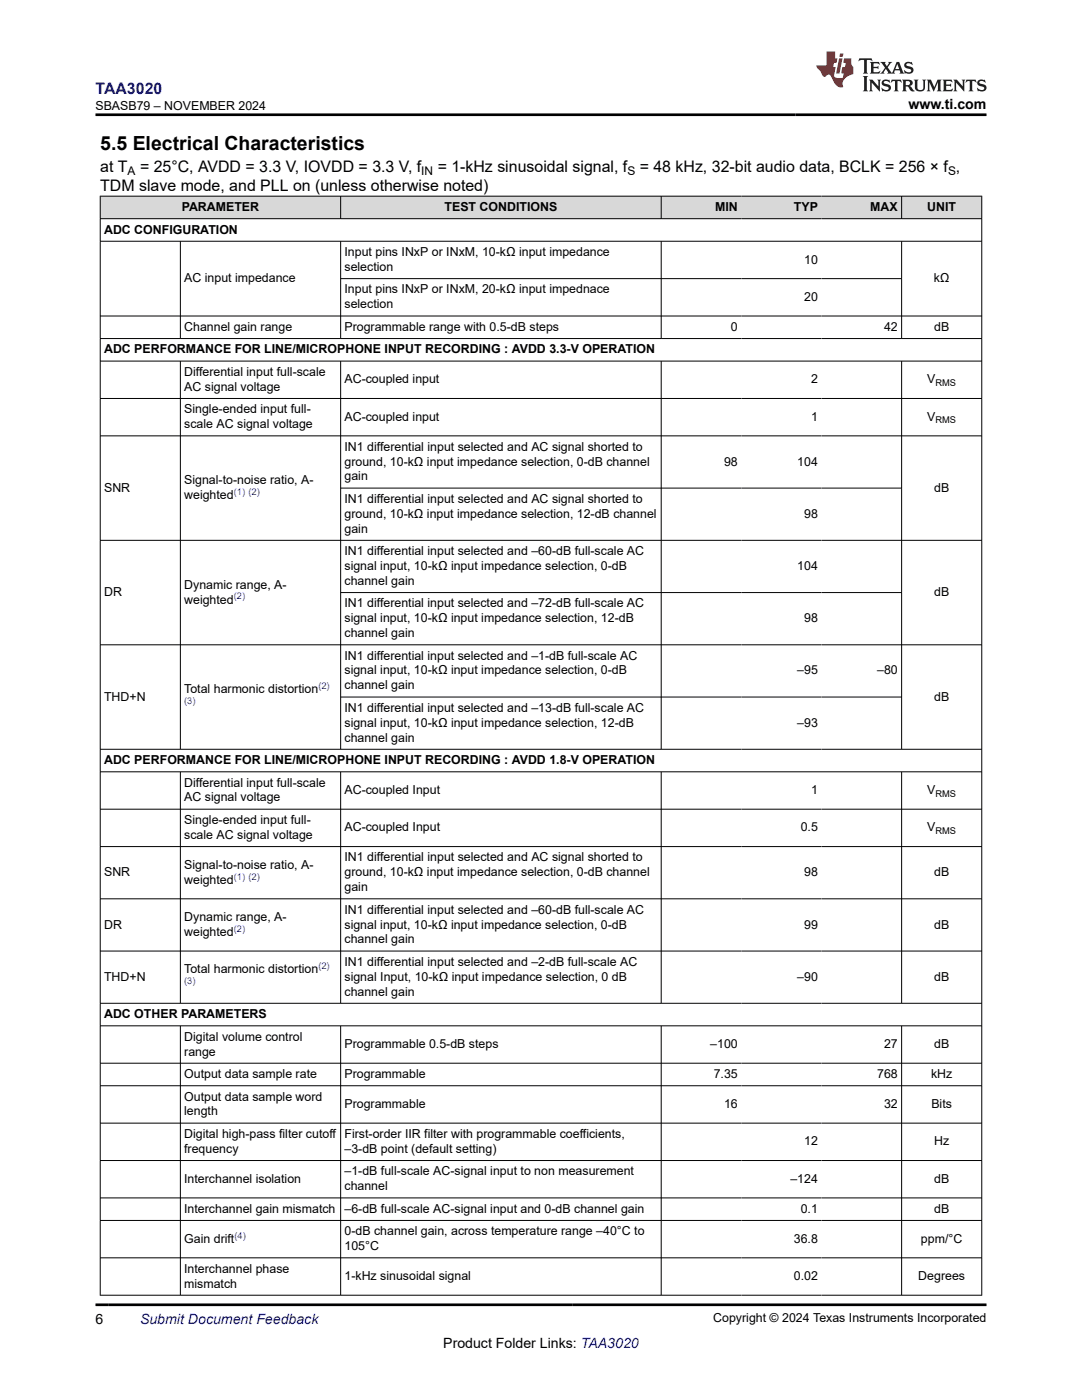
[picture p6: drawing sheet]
<svg xmlns="http://www.w3.org/2000/svg" width="216mm" height="279mm" viewBox="0 0 216 279" stroke-linecap="round" stroke-linejoin="round" font-family="sans-serif">
<defs><g id="words">
<text font-size="3.9" x="20" y="29.9">5.5 Electrical Characteristics</text>
<text font-size="3.2" fill="#00f" x="19.1" y="18.7">TAA3020</text>
<g font-size="3.2">
<text x="20" y="34.3">at T</text>
<text x="27.9" y="34.3">= 25°C, AVDD = 3.3 V, IOVDD = 3.3 V, f</text>
<text x="87.3" y="34.3">= 1-kHz sinusoidal signal, f</text>
<text x="127.7" y="34.3">= 48 kHz, 32-bit audio data, BCLK = 256 × f ,</text>
<text x="20" y="38.1">TDM slave mode, and PLL on (unless otherwise noted)</text>
</g>
<g font-size="2.8">
<text x="181.3" y="21.8">www.ti.com</text>
<text x="19.1" y="264.2">6</text>
<text x="88.4" y="269">Product Folder Links: TAA3020</text>
</g>
<text font-size="2.8" fill="#00f" x="27.9" y="264.2">Submit Document Feedback</text>
<g font-size="2.5">
<text x="19.1" y="21.9">SBASB79 – NOVEMBER 2024</text>
<text x="20.8" y="46.6">ADC CONFIGURATION</text>
<text x="36.3" y="42.1">PARAMETER</text>
<text x="88.7" y="42.1">TEST CONDITIONS</text>
<text x="142.7" y="42.1">MIN</text>
<text x="158.4" y="42.1">TYP</text>
<text x="173.7" y="42.1">MAX</text>
<text x="185" y="42.1">UNIT</text>
<text x="68.7" y="51.1">Input pins INxP or INxM, 10-kΩ input impedance</text>
<text x="160.5" y="52.6">10</text>
<text x="36.8" y="56.3">AC input impedance</text>
<text x="68.7" y="54.1">selection</text>
<text x="68.7" y="58.6">Input pins INxP or INxM, 20-kΩ input impednace</text>
<text x="186.4" y="56.3">kΩ</text>
<text x="68.7" y="61.5">selection</text>
<text x="160.5" y="60">20</text>
<text x="20.8" y="70.5">ADC PERFORMANCE FOR LINE/MICROPHONE INPUT RECORDING : AVDD 3.3-V OPERATION</text>
<text x="36.8" y="66">Channel gain range</text>
<text x="68.7" y="66">Programmable range with 0.5-dB steps</text>
<text x="145.8" y="66">0</text>
<text x="176.4" y="66">42</text>
<text x="186.4" y="66">dB</text>
<text x="36.8" y="75">Differential input full-scale</text>
<text x="36.8" y="78">AC signal voltage</text>
<text x="68.7" y="76.5">AC-coupled input</text>
<text x="161.8" y="76.5">2</text>
<text x="185" y="76.5">V</text>
<text x="36.8" y="82.5">Single-ended input full-</text>
<text x="68.7" y="84">AC-coupled input</text>
<text x="161.8" y="84">1</text>
<text x="185" y="84">V</text>
<text x="36.8" y="85.4">scale AC signal voltage</text>
<text x="68.7" y="89.9">IN1 differential input selected and AC signal shorted to</text>
<text x="68.7" y="92.9">ground, 10-kΩ input impedance selection, 0-dB channel</text>
<text x="68.7" y="95.9">gain</text>
<text x="144.5" y="92.9">98</text>
<text x="159.1" y="92.9">104</text>
<text x="20.8" y="98.1">SNR</text>
<text x="36.8" y="96.6">Signal-to-noise ratio, A-</text>
<text x="36.8" y="99.6">weighted</text>
<text x="68.7" y="100.4">IN1 differential input selected and AC signal shorted to</text>
<text x="186.4" y="98.1">dB</text>
<text x="68.7" y="103.3">ground, 10-kΩ input impedance selection, 12-dB channel</text>
<text x="68.7" y="106.3">gain</text>
<text x="160.5" y="103.3">98</text>
<text x="68.7" y="110.8">IN1 differential input selected and –60-dB full-scale AC</text>
<text x="68.7" y="113.8">signal input, 10-kΩ input impedance selection, 0-dB</text>
<text x="159.1" y="113.8">104</text>
<text x="20.8" y="119">DR</text>
<text x="36.8" y="117.5">Dynamic range, A-</text>
<text x="68.7" y="116.7">channel gain</text>
<text x="186.4" y="119">dB</text>
<text x="36.8" y="120.5">weighted</text>
<text x="68.7" y="121.2">IN1 differential input selected and –72-dB full-scale AC</text>
<text x="68.7" y="124.2">signal input, 10-kΩ input impedance selection, 12-dB</text>
<text x="160.5" y="124.2">98</text>
<text x="68.7" y="127.1">channel gain</text>
<text x="68.7" y="131.6">IN1 differential input selected and –1-dB full-scale AC</text>
<text x="68.7" y="134.6">signal input, 10-kΩ input impedance selection, 0-dB</text>
<text x="68.7" y="137.6">channel gain</text>
<text x="159.1" y="134.6">–95</text>
<text x="175" y="134.6">–80</text>
<text x="20.8" y="139.8">THD+N</text>
<text x="36.8" y="138.3">Total harmonic distortion</text>
<text x="68.7" y="142.1">IN1 differential input selected and –13-dB full-scale AC</text>
<text x="186.4" y="139.8">dB</text>
<text x="68.7" y="145">signal input, 10-kΩ input impedance selection, 12-dB</text>
<text x="68.7" y="148">channel gain</text>
<text x="159.1" y="145">–93</text>
<text x="20.8" y="152.5">ADC PERFORMANCE FOR LINE/MICROPHONE INPUT RECORDING : AVDD 1.8-V OPERATION</text>
<text x="36.8" y="157">Differential input full-scale</text>
<text x="36.8" y="160">AC signal voltage</text>
<text x="68.7" y="158.5">AC-coupled Input</text>
<text x="161.8" y="158.5">1</text>
<text x="185" y="158.5">V</text>
<text x="36.8" y="164.5">Single-ended input full-</text>
<text x="36.8" y="167.4">scale AC signal voltage</text>
<text x="68.7" y="165.9">AC-coupled Input</text>
<text x="159.8" y="165.9">0.5</text>
<text x="185" y="165.9">V</text>
<text x="36.8" y="173.4">Signal-to-noise ratio, A-</text>
<text x="68.7" y="171.9">IN1 differential input selected and AC signal shorted to</text>
<text x="20.8" y="174.9">SNR</text>
<text x="36.8" y="176.4">weighted</text>
<text x="68.7" y="174.9">ground, 10-kΩ input impedance selection, 0-dB channel</text>
<text x="68.7" y="177.8">gain</text>
<text x="160.5" y="174.9">98</text>
<text x="186.4" y="174.9">dB</text>
<text x="20.8" y="185.3">DR</text>
<text x="36.8" y="183.8">Dynamic range, A-</text>
<text x="68.7" y="182.3">IN1 differential input selected and –60-dB full-scale AC</text>
<text x="68.7" y="185.3">signal input, 10-kΩ input impedance selection, 0-dB</text>
<text x="160.5" y="185.3">99</text>
<text x="186.4" y="185.3">dB</text>
<text x="36.8" y="186.8">weighted</text>
<text x="68.7" y="188.3">channel gain</text>
<text x="20.8" y="195.7">THD+N</text>
<text x="36.8" y="194.2">Total harmonic distortion</text>
<text x="68.7" y="192.8">IN1 differential input selected and –2-dB full-scale AC</text>
<text x="68.7" y="195.7">signal Input, 10-kΩ input impedance selection, 0 dB</text>
<text x="159.1" y="195.7">–90</text>
<text x="186.4" y="195.7">dB</text>
<text x="20.8" y="203.2">ADC OTHER PARAMETERS</text>
<text x="68.7" y="198.7">channel gain</text>
<text x="36.8" y="207.7">Digital volume control</text>
<text x="68.7" y="209.2">Programmable 0.5-dB steps</text>
<text x="141.7" y="209.2">–100</text>
<text x="176.4" y="209.2">27</text>
<text x="186.4" y="209.2">dB</text>
<text x="36.8" y="210.6">range</text>
<text x="36.8" y="215.1">Output data sample rate</text>
<text x="68.7" y="215.1">Programmable</text>
<text x="142.4" y="215.1">7.35</text>
<text x="175" y="215.1">768</text>
<text x="185.8" y="215.1">kHz</text>
<text x="36.8" y="219.6">Output data sample word</text>
<text x="68.7" y="221.1">Programmable</text>
<text x="144.5" y="221.1">16</text>
<text x="176.4" y="221.1">32</text>
<text x="185.8" y="221.1">Bits</text>
<text x="36.8" y="222.6">length</text>
<text x="36.8" y="227.1">Digital high-pass filter cutoff</text>
<text x="68.7" y="227.1">First-order IIR filter with programmable coefficients,</text>
<text x="36.8" y="230.1">frequency</text>
<text x="68.7" y="230.1">–3-dB point (default setting)</text>
<text x="160.5" y="228.6">12</text>
<text x="186.4" y="228.6">Hz</text>
<text x="36.8" y="236">Interchannel isolation</text>
<text x="68.7" y="234.6">–1-dB full-scale AC-signal input to non measurement</text>
<text x="68.7" y="237.5">channel</text>
<text x="157.7" y="236">–124</text>
<text x="186.4" y="236">dB</text>
<text x="36.8" y="242">Interchannel gain mismatch</text>
<text x="68.7" y="242">–6-dB full-scale AC-signal input and 0-dB channel gain</text>
<text x="159.8" y="242">0.1</text>
<text x="186.4" y="242">dB</text>
<text x="36.8" y="248">Gain drift</text>
<text x="68.7" y="246.5">0-dB channel gain, across temperature range –40°C to</text>
<text x="68.7" y="249.5">105°C</text>
<text x="158.4" y="248">36.8</text>
<text x="183.8" y="248">ppm/°C</text>
<text x="36.8" y="254">Interchannel phase</text>
<text x="36.8" y="257">mismatch</text>
<text x="68.7" y="255.5">1-kHz sinusoidal signal</text>
<text x="158.4" y="255.5">0.02</text>
<text x="183.2" y="255.5">Degrees</text>
<text x="142.3" y="263.9">Copyright © 2024 Texas Instruments Incorporated</text>
</g>
<g font-size="2.4">
<text x="25.5" y="34.9">A</text>
<text x="84.1" y="34.9">IN</text>
<text x="125.2" y="34.9">S</text>
<text x="189.2" y="34.9">S</text>
</g>
<g font-size="1.9">
<text x="186.7" y="77">RMS</text>
<text x="186.7" y="84.5">RMS</text>
<text x="186.7" y="159">RMS</text>
<text x="186.7" y="166.4">RMS</text>
</g>
<g font-size="1.9" fill="#00f">
<text x="46.6" y="98.8">(1) (2)</text>
<text x="46.6" y="119.6">(2)</text>
<text x="63.5" y="137.5">(2)</text>
<text x="36.8" y="140.5">(3)</text>
<text x="46.6" y="175.5">(1) (2)</text>
<text x="46.6" y="186">(2)</text>
<text x="36.8" y="196.4">(3)</text>
<text x="63.5" y="193.4">(2)</text>
<text x="46.8" y="247.2">(4)</text>
</g>
</g></defs>
<g fill="#d8d8d8">
<path d="M20 39.1h175.9v4.5h-175.9z" fill-rule="evenodd"/>
<path d="M20.1 39.2h47.8v4.4h-47.8z" fill-rule="evenodd"/>
<path d="M68 39.2h63.9v4.4h-63.9z" fill-rule="evenodd"/>
<path d="M132 39.2h15.9v4.4h-15.9z" fill-rule="evenodd"/>
<path d="M147.9 39.2h16v4.4h-16z" fill-rule="evenodd"/>
<path d="M163.9 39.2h15.9v4.4h-15.9z" fill-rule="evenodd"/>
<path d="M180 39.2h15.8v4.4h-15.8z" fill-rule="evenodd"/>
</g>
<g fill="none" stroke="#000" stroke-width=".2">
<path d="M19.9 39.1h176.1M20 39.1v219.5M68 39.1v4.6M131.9 39.1v4.6M179.9 39.1v4.6M195.9 39.1v219.5M19.9 43.6h176.1M19.9 48.1h176.1M36 48.1v19.5M68 48.1v19.5M68 55.6h112M131.9 48.1v19.5"/>
<path d="M179.9 48.1v19.5M19.9 63.1h176.1M19.9 67.6h176.1M19.9 72.1h176.1M19.9 79.5h176.1M36 72.1v77.5M68 72.1v77.5M131.9 72.1v77.5M179.9 72.1v77.5M19.9 87h176.1M68 97.4h112M19.9 107.8h176.1"/>
<path d="M68 118.3h112M19.9 128.7h176.1M68 139.1h112M19.9 149.5h176.1M19.9 154h176.1M36 154v46.3M68 154v46.3M131.9 154v46.3M179.9 154v46.3M19.9 161.5h176.1M19.9 169h176.1M19.9 179.4h176.1"/>
<path d="M19.9 189.8h176.1M19.9 200.2h176.1M19.9 204.7h176.1M19.9 212.2h176.1M19.9 216.7h176.1M36 204.7v53.9M68 204.7v53.9M131.9 204.7v53.9M179.9 204.7v53.9M19.9 224.1h176.1M19.9 231.6h176.1M19.9 239.1h176.1"/>
<path d="M19.9 243.6h176.1M19.9 251h176.1M19.9 258.5h176.1"/>
</g>
<path d="M171.5 11.6l-.2 .6 .5-.2h.6v.1v2.2l-.2 .4h1l-.2-.4v-2.2v-.1h.5l.6 .2-.2-.6zM173.6 12.4l.2 .3v1.6l-.2 .4h1.9l.1-.6a1.08 1.08 0 0 1-1.3 .2v-.7h.6l.4 .2v-.7l-.4 .2h-.6v-.5l.2-.2a1 1 0 0 1 1 .3l-.1-.5zM175.7 12.4l.9 1.1-1 1.2h.9l-.2-.2 .5-.8 .4 .8-.2 .2h1.6l-.2-.2 .2-.5h.9l.1 .5-.1 .2h.9l-.2-.4-.8-1.9h-.5l-.9 2.1-.9-1.1 .9-1h-.8l.2 .2-.4 .6-.4-.6 .2-.2zM179 12.8l.4 1h-.7zM180.7 12.5a.65 .65 0 0 0-.2 .7 .65 .65 0 0 0 .6 .5l.6 .1 .1 .3a.79 .79 0 0 1-.7 .4 .79 .79 0 0 1-.7-.5l.1 .7 .2-.1a.93 .93 0 0 0 1.1 0 .93 .93 0 0 0 .4-.9 1.46 1.46 0 0 0-1.2-.6l-.1-.3a1.09 1.09 0 0 1 1.2 .2l-.2-.6-.1 .1-.5-.2zM172.2 15.2l.2 .4v2.2l-.2 .4h1l-.2-.4v-2.2l.2-.4zM173.4 15.9l.2 .4v1.5l-.2 .4h.8l-.3-.4 .1-1.3 1.6 1.8v-2l.2-.4h-.7l.1 .2 .1 1.1-1.2-1.3zM176.2 16a.65 .65 0 0 0-.2 .8 .65 .65 0 0 0 .6 .4l.6 .2 .1 .2a.79 .79 0 0 1-.7 .4 .79 .79 0 0 1-.7-.5l.1 .7 .2-.1a.93 .93 0 0 0 1.1 .1 .93 .93 0 0 0 .4-1 1.46 1.46 0 0 0-1.2-.5l-.1-.4a1.09 1.09 0 0 1 1.2 .2l-.1-.6-.2 .1-.5-.1zM177.9 15.9l-.1 .6a.63 .63 0 0 1 .8-.3v1.6l-.3 .4h1l-.2-.4v-1.6a.66 .66 0 0 1 .8 .3l-.1-.6zM180 15.9l.2 .4v1.5l-.2 .4h1l-.2-.2-.1-.7h.5l.1 .2a.79 .79 0 0 0 1.2 .6l-1-.9a.61 .61 0 0 0 .6-.6 .61 .61 0 0 0-.5-.7zM180.8 16.2h.1a.47 .47 0 0 1 .5 .1 .47 .47 0 0 1 .1 .5l-.1 .1-.7 .1zM182.3 15.9l.2 .2a2.27 2.27 0 0 0 .4 2 1.04 1.04 0 0 0 1.7-.7v-1.3l.2-.2h-.8l.2 .4v1.1a.6 .6 0 0 1-.6 .6 .6 .6 0 0 1-.6-.6v-1.1l.3-.4zM184.9 15.9l.2 .4v1.5l-.2 .4h.8l-.3-.4v-1.4l.9 1.9 .9-1.9v1.4l-.3 .4h1l-.2-.4v-1.5l.2-.4h-.8l-.7 1.5-.6-1.5zM188.1 15.9l.2 .4v1.5l-.2 .4h1.9l.1-.6a1.09 1.09 0 0 1-1.3 .2v-.7h.6l.4 .2v-.6l-.4 .2h-.6v-.6l.2-.1a1.01 1.01 0 0 1 1 .3l-.1-.6zM190.2 15.9l.3 .4v1.5l-.3 .4h.8l-.2-.4v-1.3l1.6 1.8v-2l.2-.4h-.7l.2 .2v1.1l-1.2-1.3zM192.8 15.9l-.1 .6a.63 .63 0 0 1 .8-.3v1.6l-.3 .4h1l-.2-.4v-1.6a.66 .66 0 0 1 .8 .3l-.1-.6zM195.2 16a.65 .65 0 0 0-.2 .8 .65 .65 0 0 0 .6 .4l.6 .2 .2 .2a.79 .79 0 0 1-.7 .4 .79 .79 0 0 1-.7-.5l.1 .7 .2-.1a.93 .93 0 0 0 1 .1 .93 .93 0 0 0 .5-1 1.46 1.46 0 0 0-1.3-.5v-.4a1.09 1.09 0 0 1 1.2 .2l-.2-.6-.2 .1-.5-.1z" fill="#231f20"/>
<path d="M164.9 10.3v2.7h-2l.1 .4 .8 1a.95 .95 0 0 0 1 .9 .59 .59 0 0 1 .5-.4 .59 .59 0 0 1 .5 .3l.4 .8a1.59 1.59 0 0 0 2.1 1.4 1.61 1.61 0 0 1 1-2.3l1-.3-.1-1.5a1.59 1.59 0 0 1-.3-1.7h-1.5l-.2 .9h.6l-.2 .9h-.5l-.2 .9v.3l.4 .1-.1 .9h-.7a.73 .73 0 0 1-1-.7l.3-1.5h-.5l.1-.9h.5l.2-.9h-.5v-1.3zM167.4 11.6l-.6 3.1h.7l.6-3.1zM167.6 10.7l-.1 .6h.7l.1-.6z" fill="#ed1c24"/>
<path d="M19.1 22.9h177.8M19.1 260.4h177.8" fill="none" stroke="#000" stroke-width=".53"/>
<use href="#words"/>
</svg>
